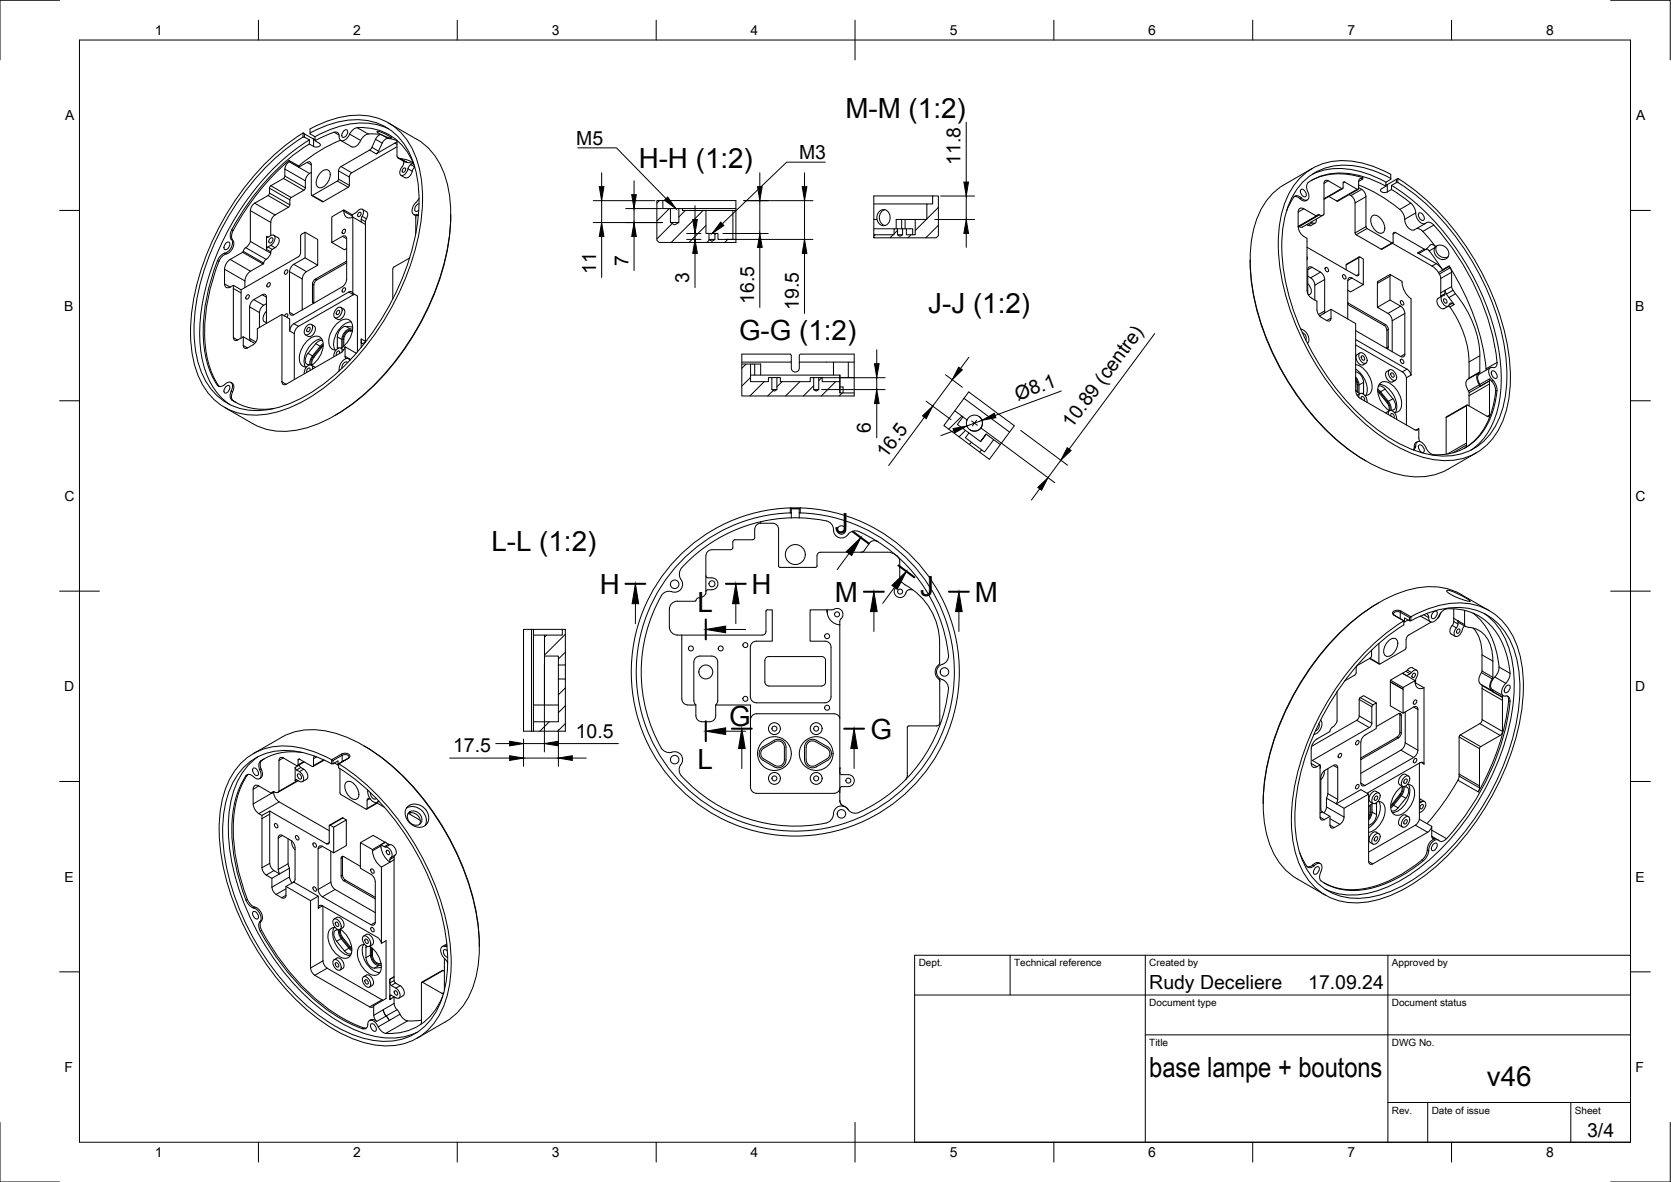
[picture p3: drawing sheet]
<svg xmlns="http://www.w3.org/2000/svg" width="420mm" height="297mm" viewBox="0 0 420 297" stroke-linecap="round" stroke-linejoin="round" font-family="sans-serif">
<defs><g id="words">
<g font-size="7">
<text x="212.6" y="29.5">M-M (1:2)</text>
<text x="160.6" y="42.1">H-H (1:2)</text>
<text x="233.4" y="78.8">J-J (1:2)</text>
<text x="185.8" y="85.4">G-G (1:2)</text>
<text x="209.9" y="133.9">J</text>
<text x="123.6" y="138.5">L-L (1:2)</text>
<text x="150.8" y="149.2">H</text>
<text x="189" y="149.2">H</text>
<text x="231.3" y="149.7">J</text>
<text x="175.4" y="153.7">L</text>
<text x="209.9" y="151.2">M</text>
<text x="245.1" y="151.2">M</text>
<text x="183.3" y="182.4">G</text>
<text x="218.9" y="185.6">G</text>
<text x="175.4" y="193.3">L</text>
<text x="289" y="270.6">base lampe + boutons</text>
<text x="373.8" y="272.9">v46</text>
</g>
<g font-size="4.9">
<text x="144.9" y="36.5">M5</text>
<text x="200.9" y="40.1">M3</text>
<text x="241.5" y="41.4" transform="rotate(-90 241.5 41.4)">11.8</text>
<text x="149.9" y="68.9" transform="rotate(-90 149.9 68.9)">11</text>
<text x="158" y="66.8" transform="rotate(-90 158 66.8)">7</text>
<text x="173.3" y="71.1" transform="rotate(-90 173.3 71.1)">3</text>
<text x="189.6" y="76.4" transform="rotate(-90 189.6 76.4)">16.5</text>
<text x="200.8" y="77.9" transform="rotate(-90 200.8 77.9)">19.5</text>
<text x="255.9" y="100.7" transform="rotate(-20 255.9 100.7)">Ø8.1</text>
<text x="269.5" y="107.8" transform="rotate(-53 269.5 107.8)">10.89 (centre)</text>
<text x="219" y="108.8" transform="rotate(-90 219 108.8)">6</text>
<text x="222.8" y="115.4" transform="rotate(-53 222.8 115.4)">16.5</text>
<text x="144.8" y="185.4">10.5</text>
<text x="113.9" y="189">17.5</text>
<text x="289" y="248.5">Rudy Deceliere</text>
<text x="329" y="248.5">17.09.24</text>
<text x="399.1" y="285.7">3/4</text>
</g>
<g font-size="3.5">
<text x="39" y="8.8">1</text>
<text x="88.8" y="8.8">2</text>
<text x="138.8" y="8.8">3</text>
<text x="188.7" y="8.8">4</text>
<text x="238.8" y="8.8">5</text>
<text x="288.7" y="8.8">6</text>
<text x="338.8" y="8.8">7</text>
<text x="388.8" y="8.8">8</text>
<text x="16.4" y="30.2">A</text>
<text x="411.4" y="30.2">A</text>
<text x="16.2" y="78">B</text>
<text x="411.2" y="78">B</text>
<text x="16.2" y="125.9">C</text>
<text x="411.2" y="125.9">C</text>
<text x="16.2" y="173.7">D</text>
<text x="411.2" y="173.7">D</text>
<text x="16.2" y="221.6">E</text>
<text x="411.2" y="221.6">E</text>
<text x="16.2" y="269.4">F</text>
<text x="411.2" y="269.4">F</text>
<text x="39" y="290.8">1</text>
<text x="88.8" y="290.8">2</text>
<text x="138.8" y="290.8">3</text>
<text x="188.7" y="290.8">4</text>
<text x="238.8" y="290.8">5</text>
<text x="288.7" y="290.8">6</text>
<text x="338.8" y="290.8">7</text>
<text x="388.8" y="290.8">8</text>
</g>
<g font-size="2.5">
<text x="231" y="242.9">Dept.</text>
<text x="255" y="242.9">Technical reference</text>
<text x="289" y="242.9">Created by</text>
<text x="350" y="242.9">Approved by</text>
<text x="289" y="252.8">Document type</text>
<text x="350" y="252.8">Document status</text>
<text x="289" y="262.9">Title</text>
<text x="350" y="262.9">DWG No.</text>
<text x="350" y="279.9">Rev.</text>
<text x="360" y="279.9">Date of issue</text>
<text x="396" y="279.9">Sheet</text>
</g>
</g></defs>
<!-- layer: Visible -->
<g fill="none" stroke="#000" stroke-width=".25">
<path d="M76.2 33.5h.1M76.2 33.5l3 1.6M76.2 33.5v1M76.5 33.6v.9M76.6 34.4h-.4M77.8 36.2a57.1 57.1 0 0 0-19.5 21.5M77.8 35.2a62.2 62.2 0 0 0-24 30.6 45.6 45.6 0 0 0-3 24.3 17.7 17.7 0 0 0 7 11.6M78 32.4v1.2l1.2 .8v1l1.1 .6a.5 .5 0 0 1 .2 .6 .5 .5 0 0 1-.6 .3h-.9l-1.2-.7v-1l-1.3-.7M78 33.4a22.2 22.2 0 0 1 15.1-3 15.2 15.2 0 0 1 11.2 11.7 42.6 42.6 0 0 1-2.1 25 63.6 63.6 0 0 1-23.2 31.1 26.3 26.3 0 0 1-15.5 5 14.6 14.6 0 0 1-13.4-11.2 39.8 39.8 0 0 1 .7-22.4 64.8 64.8 0 0 1 23.5-33.9l1.9-1.3M78 32.4a22.9 22.9 0 0 1 15.6-3.1 15.6 15.6 0 0 1 11.6 12 42.8 42.8 0 0 1-1.4 23.4 67.1 67.1 0 0 1-22.8 33.1 30.5 30.5 0 0 1-16.1 6.5 14.8 14.8 0 0 1-15-9.7 34.8 34.8 0 0 1-1.1-20.1 67.5 67.5 0 0 1 23.5-38.4l3.9-2.7M78.8 34.9l.4 .1M84 33.2l-4.8 2.2"/>
<path d="M84 33.2a1.07 1.07 0 0 1 1.1 .4 1.07 1.07 0 0 1 .2 1.1 .93 .93 0 0 0 .8 .7 .93 .93 0 0 0 .9-.4l.9-1.3 2.8 1.6M85.6 35.2a37.8 37.8 0 0 0-10.5 6.5M86.4 32.9l.3-.2 .5-.1a1.25 1.25 0 0 1-1 1.9 1.07 1.07 0 0 1 .2-1.6zM87.9 33.7l.3-.5a2.76 2.76 0 0 1 3-1.1 13.9 13.9 0 0 1 12.9 9.4M89.8 32.1l2.8 1.6a2.75 2.75 0 0 0-1.9 1.6M90.7 35.3a2.15 2.15 0 0 1-2.2 1.6l-2.8-1.6M92.6 33.7l3.2 .1M94.4 35l-1.2 2.5-7.7 4.5-.3 .6-.1 2.4-.3 .5-6.4 3.6-.1-.2-.1-7.9a.61 .61 0 0 0-1-.2M94.8 33l1.9 .6 1.8 1.1a6.2 6.2 0 0 1-3.7-1.7zM95.8 33.8h.1M95.8 33.8l-.9 .5-.5 .7M97.5 34.8l-.6 .2-.6 .5-1.1 2.5-.6 .7 5.2-3"/>
<path d="M97.5 34.8l2.3 .5M97.7 30.9l7 4.1M97.7 32.4a18.5 18.5 0 0 0-15.6 .5l-2.9 1.4M99.8 35.2v4M99.8 39.2l.4 .5M99.8 36.9l-11.6 6.7-.4 .9v2.1M100 39.7l1.9 1M100.2 39.7l2.2 1.2zM100.8 39.9l1.7 .3 1.4 .8M104.8 35a17.2 17.2 0 0 1 7.7 11.5 45.4 45.4 0 0 1-2.8 25.8 65.8 65.8 0 0 1-22.6 30.3 28.5 28.5 0 0 1-17 5.8 14.7 14.7 0 0 1-6.5-1.9l-7.1-4.1M58.3 57.7l.3 .2M58.3 57.7l-.3 .6a2.13 2.13 0 0 0 .1 1.8"/>
<path d="M62.9 52.9v7.8l5.2 2.9 .2-.8a2.59 2.59 0 0 0 1.8-2.9l-1.3-.8M67.9 60l.5-.3a.76 .76 0 0 1 .1 .9 .76 .76 0 0 1-.9 .4v-.6zM68.1 59.2l-.9 .4-.2-.2v3.3l.2-.5 .9-.6M68.1 46.7l-.3 .3-.2 2-3.9 2.3-.5 .8-.2 .8M68.1 59.2a.64 .64 0 0 1 .7-.1 .64 .64 0 0 1 .4 .7l-.2 .8-.9 1M71.6 42.5v1.7M71.7 44.2l-.4 .6-3.2 1.9M72.7 40.6l-.9 1-.2 .9M72.7 40.3a60.9 60.9 0 0 0-14.3 18.2 2.13 2.13 0 0 0 0 1.8M75.1 41.7l-2.4-1.4v.3l2.4 1.4M75.8 58.9l.9-.5v6.4l-3.2 1.9-.6 1.1-.1 10.7M75.9 58.8l-.3 .5-.1 4.5-.5 .8"/>
<path d="M76.7 58.4l3.2 1.8v6.4M76.8 45.4v1.8l-.2 .4-3.4 2-.3 .4-.2 1.9-3.5 2.1-.7 .6-.4 1.3v3.3M77.2 40.8l-2.1 1.2v-.3M78.3 43.3l-1.1 .9-.4 1.2M78.4 49.1l2.7 1.6M80.8 43.2a1.26 1.26 0 0 1 1.7-.5 1.26 1.26 0 0 1 .5 1.8 3.3 3.3 0 0 1-2.6 2.7 1.57 1.57 0 0 1-.7-2.4zM86.1 59.4a.64 .64 0 0 1 .7-.1 .64 .64 0 0 1 .3 .7M86.2 57.8l.2-.2 .4 .1a.68 .68 0 0 1 0 .7 .68 .68 0 0 1-.7 .2zM86.4 53.1v-.3l-3 1.7v6.4l2.7-1.5M86.4 52.8l2.2 1.2M86.5 53.1a1.46 1.46 0 0 0 .6 1.5 1.46 1.46 0 0 0 1.6-.1M87.9 46.6l-.3 .5-6.5 3.6"/>
<path d="M88.6 54.6v-.6l.8-.5a1.76 1.76 0 0 1 1.8-.8l.2 .9-.5 1.3-.1 .9-2.1-1.2v19.1l1.2 .7v14M90.1 53.6l.2-.2h.4a.68 .68 0 0 1 0 .7 .68 .68 0 0 1-.7 .3zM91.1 52.6l1.1 .6a1.88 1.88 0 0 1-.3 2.3v30.3M100.8 44.1l1.1 .6M101.1 41.9l-.5 1.1a.76 .76 0 0 0 .2 1 .76 .76 0 0 0 1.1-.3l.7-1.3M101.3 42.4l.3-.2 .4 .1a.68 .68 0 0 1-.1 .7 .68 .68 0 0 1-.7 .2zM101.5 40.5v.5M101.5 40.9l-.4 1M102.5 40.9l1.3 .2M104 41.2l-.2-.1-.8 .4-.4 .9M104 53.9l.5 .3M104.3 42l-.4 .4a2.74 2.74 0 0 1-1.8 2.3h-.2"/>
<path d="M104.5 54.7v4M104.5 54.2v.5M104.5 54.7h.1M104.7 54l.4 .2M104.7 54l.5 .1M105.1 54.2h-.5M105.2 54.2h-.1M105.4 49.8l-.2 .3a4.5 4.5 0 0 0-1.5 3.3 .76 .76 0 0 0 1 .5M105.4 51.2a1.25 1.25 0 0 0-.8 1.9l.7-.3M113.3 53.9a60 60 0 0 1-11.1 33.2 56.1 56.1 0 0 1-17.9 17.3M165.2 50.4h1.5v2h1.9v3.5a1.14 1.14 0 0 0 1.7 .2l.4-.2v-3.5h.9v.5h5.9v5.8h.8v1.5l.7 .4 .8-.4v-1.5h.7v1.5h4.5v.7h-19.2l-.6-.5zM166.7 50.4h18.3v9.8"/>
<path d="M168.6 52.4h2.1M168.6 55.9h2.1M171.6 52.4h13.4M177.5 52.9h7.5M178.3 58.7h1.5M184.3 52.9v7.3M219.7 59h5.1v-1.5h.9v1.5l.2 .1a.53 .53 0 0 0 .9 0l.1-.1v-1.5h1v1.5h2.2v-3.9h2.9v-3.8h1.5v-2.1h1.4v10.1l-.5 .5h-15.7zM219.7 55.1h.8a1.66 1.66 0 0 0 1.9 1.6 1.66 1.66 0 0 0 1.4-2 1.7 1.7 0 0 0-1.6-2 1.7 1.7 0 0 0-1.7 2v.4M219.7 57.5h5.1M219.7 51.3h13.3M222.5 52.7a2.13 2.13 0 0 0-1.4 2 2.13 2.13 0 0 0 1.4 2M225.7 59h1.2"/>
<path d="M225.7 57.5h1.2M226.7 55.1v2.4M227.6 55.1v2.4M227.9 57.5h1.6v1.5M230.1 55.1h-4.8v2.4M234.5 49.2h-14.8v9.8M325.5 49.4h.6l.7 .5M326.4 57l.4 1.4a3.7 3.7 0 0 0 1.8 1.5l.1 13.1 .2 .9a3.8 3.8 0 0 0 2.2 1.8l.1 2.6 .4 .8 .6 .6M326.6 56.9l.4 .2 .5-.1M327.2 49.7l-.4 .2 .7 .5h.9M327.2 47.6a1.25 1.25 0 0 1 1 1.8 1.25 1.25 0 0 1-1-1.8zM327.2 49.7a1.2 1.2 0 0 0-1.2-.5 1.2 1.2 0 0 0-1 .8l-1.5 2.9"/>
<path d="M328.6 56.4l.6 .3h.4M328.7 50.2l-.3 .2M328.9 45.9a2.25 2.25 0 0 0 .1 2.6 1.06 1.06 0 0 1 .1 1.3 1.06 1.06 0 0 1-1.2 .4l-.7-.5M328.9 45.8a16 16 0 0 1 14.8-1.1l4.8 2.1M329.9 43.8a18.5 18.5 0 0 1 15.6 .5l3 1.5M330 42.3l-7.1 4.1a17.3 17.3 0 0 0-7.8 11.5 45.4 45.4 0 0 0 2.8 25.8 65.8 65.8 0 0 0 22.6 30.3 28.5 28.5 0 0 0 17.1 5.8 14.7 14.7 0 0 0 6.5-1.9l7.1-4.1M330.7 56.1l-1.1 .6M331 55.1a.77 .77 0 0 1-.3 1 .77 .77 0 0 1-1.1-.3M331 54.3l-3.2-1.8a.86 .86 0 0 0-1-.1 .86 .86 0 0 0-.4 .9v3.7l4.7-2.7M332.7 54.1l-5.2 3M334.2 49.4l1.9 1.1M337.4 47.4l-3.4-2a.67 .67 0 0 0-.8 0 .67 .67 0 0 0-.3 .7v7.7a.92 .92 0 0 1-1.4 .1l-.5 .4"/>
<path d="M337.6 47.4l-4.7 2.7M337.7 45.9v1.2l-.2 .3h-.1M338.1 45.7h-.2l-.2 .2M339.2 48.9l.5 .3M339.7 49.2l.6 .6 .4 .8v7.9l.3 .5M341 59l6.4 3.6 2.8-1.5M341.5 47.6l-5.1 2.9h-.3M341.6 47.1a2.6 2.6 0 0 1 1.9 2.3v7.6l.2 .4M341.6 46.5a33.9 33.9 0 0 1 11 6.8l.4 .9a4 4 0 0 0 1.7 3.5l.9 .1 2.8-1.6M342.7 44.7v.3l-1.1 .6v1.8l-.2 .2-3.3-1.9M342.7 45a.64 .64 0 0 0-.8-.1 .64 .64 0 0 0-.3 .7M342.7 44.6a16.4 16.4 0 0 0-13 .8"/>
<path d="M343.7 57.4l6.3 3.6 .3-.1M344.9 54.4a1.57 1.57 0 0 1 2.4 .7 3 3 0 0 1 .7 3.2 1.57 1.57 0 0 1-2.5-.7 3 3 0 0 1-.6-3.2zM348.5 45.8v1l-1.1 .6a.5 .5 0 0 0-.2 .6 .5 .5 0 0 0 .5 .4l1-.1 1.2-.7v-1l1.2-.7M348.9 46.3l-.4 .2M349.7 44.8a22.2 22.2 0 0 0-15.1-2.9 15.2 15.2 0 0 0-11.3 11.6 42.5 42.5 0 0 0 2.1 25.1 63.5 63.5 0 0 0 23.3 31 26.3 26.3 0 0 0 15.5 5 14.7 14.7 0 0 0 13.4-11.2 39.8 39.8 0 0 0-.7-22.3 64.8 64.8 0 0 0-23.5-34l-1.9-1.2M349.9 47.6l1.8 1.2a13.7 13.7 0 0 1 3.9 3.4l.4 1.3M349.9 46.6a62.1 62.1 0 0 1 24 30.6 45.6 45.6 0 0 1 3 24.4 17.7 17.7 0 0 1-7.1 11.5M350.9 58.4l7.2 4.2h.6M350.9 58.5l-.2-.1-.4 .2v2.3M351.1 45.1l-2.6 1.4M351.1 45.1v.8M351.5 44.9v1h-.4"/>
<path d="M351.5 44.9h.1M351.5 44.9l-.4 .2M351.5 44.8a63.3 63.3 0 0 1 23.6 29.1 50.9 50.9 0 0 1 4.3 26.2 18.4 18.4 0 0 1-8.3 13.8 17.5 17.5 0 0 1-14.2 .7 46.6 46.6 0 0 1-20.9-15.7 65.8 65.8 0 0 1-14.5-34.8 28 28 0 0 1 3.3-16.6 15 15 0 0 1 16.6-6.8 28.2 28.2 0 0 1 8.3 3.1v1.3l-1.2 .7M356 53.5l-2.8 1.6M356 53.5a2.73 2.73 0 0 0 2.1 2.8l.3-.1a1.42 1.42 0 0 1 2.1 .4M356.2 57.4l.6 .1 1 .7M356.9 53.5a1.25 1.25 0 0 1 1 1.9 1.25 1.25 0 0 1-1-1.9zM357.8 58.2l2.7-1.6a61.8 61.8 0 0 1 15.9 35 .87 .87 0 0 1-1 .8M357.8 58.2l3.2 3.8M56.5 63.6l-1 .6a7.1 7.1 0 0 0-1.6 3.4 42.4 42.4 0 0 0-2.1 22.4 20.1 20.1 0 0 0 2.9 6.8l.3 .2M56.8 61.2l.3-.3h.5a1.25 1.25 0 0 1-1.1 1.8 1.07 1.07 0 0 1 .3-1.5zM56.9 63.8l-1.1 .7a6.9 6.9 0 0 0-1.5 3.2 42.4 42.4 0 0 0-2.2 22.5 20.1 20.1 0 0 0 2.9 6.8"/>
<path d="M58.1 60.1l.3 .2M58.1 60.1a2.43 2.43 0 0 1-1.2 3.4l-.4 .1M58.4 60.3a2.43 2.43 0 0 1-1.2 3.4l-.3 .1-.4-.2M58.7 71.7v13.1M61 63.4l-3.1 1.8-1 1-.4 1.5v3.6a.87 .87 0 0 0 .4 .9 .87 .87 0 0 0 1 0l.8-.5 1.9 1.1M62 74.3l.2-.2 .4 .1a.68 .68 0 0 1-.1 .7 .68 .68 0 0 1-.6 .2zM62.8 77.1v7.9M62.8 77.1l.2-.8 .8-1 2.1-1.2 .4-.2 .5 .2 .2 .6v6.6M63 60.7l-.6 1a2.79 2.79 0 0 0-1.4 1.7M65.2 78.6v3.7M66.1 66.3l-3.1 1.8-1 1.1a4.6 4.6 0 0 0-.4 3.1M66.3 66.1l-.1 .2"/>
<path d="M66.9 65.2l-.6 .9M67 76.3a2.57 2.57 0 0 0-1.7 2.2M67 78.2l-.7 1.1a.98 .98 0 0 0-.2 1 .98 .98 0 0 0 .9 .6M67.3 71.3l.2-.2h.4a.68 .68 0 0 1-.1 .7 .68 .68 0 0 1-.7 .3zM68.1 63.6l-.4 .8-.8 .8M70.9 79l.1 17.3a.63 .63 0 0 0 .9 .3l13.9-8 .7-.8 .3-.7M71.5 79.4l.3-.4 .5-.1 .1 .4-.2 .4M71.7 68l.2-.1h.4a.68 .68 0 0 1-.1 .7 .68 .68 0 0 1-.6 .2zM75 64.6l-14.4 8.2v12.1M76.7 64.8l3.2 1.8-3.2 1.9-.6 1.2-.1 8.2M78.6 71.4v4.4l.2 .5M78.9 71.6v4.4"/>
<path d="M78.9 76v.2M83.4 60.9l3.2 1.9 .6-.4M84.6 77.6a.77 .77 0 0 1 1.4 0 1.95 1.95 0 0 1-1.7 2.3 1.29 1.29 0 0 1 .1-2zM84.7 78.2l.3-.2 .4 .1a.68 .68 0 0 1-.1 .7 .68 .68 0 0 1-.7 .2zM85.7 77.3a1.52 1.52 0 0 1 1 1.3 1.52 1.52 0 0 1-.9 1.5l-.6 .2-1-.4M86.1 72.1l-12.2 7a.64 .64 0 0 1-.8 .1 .64 .64 0 0 1-.3-.7M86.2 72.6l.2-.2h.4a.68 .68 0 0 1 0 .7 .68 .68 0 0 1-.7 .2zM87.1 70.2l-.2 .8-.8 1M87.2 66l-7.6 4.3-.5 .6-.2 .7M87.2 65.6l-7.9 4.5-.5 .6-.2 .7M87.2 60v10.2M88.7 73.7l-.4-.4-.6 .1-13.8 8-.8 .9-.2 .9-.1-3.1-1.9-1.1-6.2 3.6v2.2l-.2 .8a3.7 3.7 0 0 1-2.3 1.8 .65 .65 0 0 1-.7 .1 .65 .65 0 0 1-.3-.7v-2.2"/>
<path d="M89.1 74l-14 8-.7 .6-.4 1.2v11.6M98.8 67.6v7.5M99.1 67.1l-.3 .5M103 64.8l-3.9 2.3M178.3 60.2h1.5M314.3 65.3v.5M314.3 65.7a61.7 61.7 0 0 0 12.7 34.9 54.1 54.1 0 0 0 16.4 15.2M328.6 62.1l12.7 7.2 .3-.2 .1-4.4 .2-.1M328.6 64.5v.7M328.8 73.9l.1-6.5a.61 .61 0 0 1 1-.2l2.5 1.5 .6 1.1 .1 8.4-.3 .6M328.8 69.4l.7 .4M328.8 71.3a1.89 1.89 0 0 1 .5 2.7l-.3 .1"/>
<path d="M329.6 69.8l.6 .6 .4 .8v4.2M331.8 79.4l2.9-1.7 6.2 3.6v16.9M332.2 79.7l1.4 .9M333.2 67.3l.2-.1a.68 .68 0 0 1 .6 .4 .68 .68 0 0 1-.2 .7 .79 .79 0 0 1-.6-1zM334.7 77.7l-.1 2.6a.61 .61 0 0 1-1 .2M337.6 69.1l.2-.1a.68 .68 0 0 1 .6 .4 .68 .68 0 0 1-.2 .7 .79 .79 0 0 1-.6-1zM338.9 76.5l9.1 5.3M338.9 76.1l9.5 5.5M341.7 64.6l-3.1 1.8-.1 1.4M341.9 64.6l.9 .5v6.4l-2.9-1.6a.64 .64 0 0 0-.7-.1 .64 .64 0 0 0-.3 .7v9.7M342.8 71.5l-3.2 1.8-.7-.4M349.5 75.4l-3.2 1.8 3 1.8 .7 1.2 .1 8.2"/>
<path d="M349.5 69.4l-3.2 1.8v6M349.5 69l-3.1 1.8v.4M350.1 61.1l10 5.8M352.2 75.6l.1-.1a.68 .68 0 0 1 .6 .5 .68 .68 0 0 1-.1 .7 .79 .79 0 0 1-.6-1.1zM352.2 76.9l.8 1 .2 .9v10.2M352.5 71v-.3l-3-1.7v6.4l2.7 1.5M352.6 71l.2 1.3 .6 1.3 1.4 1.5M354.8 75.1v19.2l-1.2 .6v11.9M356.4 63.5l5.1 3 1.2 1.3M356.5 63.6h.5M358.6 62.6l-1.7 1M358.8 62.5l1 1.1 2.9 4.2"/>
<path d="M360.1 66.9a4.8 4.8 0 0 1 2.2 3.1v4.4M361 62l-.3-.3a.77 .77 0 0 0-1.1-.1l-.9 1M361 62a2.07 2.07 0 0 1 2.6 .2 2.07 2.07 0 0 1 .3 2.6 2.08 2.08 0 0 1-2.6-.2 2.08 2.08 0 0 1-.3-2.6M361 62h.1M361.2 61.8a2.16 2.16 0 0 0 .6 2.3 2.16 2.16 0 0 0 2.3 .4M362.3 74.4v.2M362.6 74.4l-1 .6a1.73 1.73 0 0 0 1.5 2.6l1-.6M362.7 67.8h.1M362.7 67.8l1.7-.9zM363 75.2l.2-.1a.68 .68 0 0 1 .6 .4 .68 .68 0 0 1-.2 .7 .79 .79 0 0 1-.6-1zM363.7 73.9l.6 .9M363.7 73.9l-.4-.9v.8a.56 .56 0 0 1-.7 .6 1.77 1.77 0 0 0 1.5 2.6l.3-.5"/>
<path d="M364.3 74.8l1.3 1.7M364.4 76.5l.5-.3 .7 .3-1 .7-.4-.3M364.6 77.1a25.1 25.1 0 0 1 4.8 13.8v4.1M365 72l.4 .9M365 72v-3.9l-.6-1.2a59.9 59.9 0 0 1 9.3 25.8M365.4 72.9l.6 .9-1.7 1M365.4 72.9l-1.7 1M366 73.8a26 26 0 0 1 6.1 15.6v4.1M55 97l.1 .1M56.5 96.7a1.29 1.29 0 0 1-1.8 .1M56.5 96.7a1.03 1.03 0 0 1 1-.7 1.03 1.03 0 0 1 1 .9l-.4 1.4a1.96 1.96 0 0 0 .1 2.2M56.8 97.2l.3-.2 .5-.1a1.25 1.25 0 0 1-1.1 1.9 1.07 1.07 0 0 1 .3-1.6z"/>
<path d="M58 96.1a1.5 1.5 0 0 1 .5 2.4l-.4-.2M58.5 98.5a1.68 1.68 0 0 0 .8 2.6M58.7 84.8v.4a.63 .63 0 0 0 1 .3l1.5-.9 2.9 1.7M62.8 85l.2 .7M77.1 92.2a1.89 1.89 0 0 1-1.8-2.4 6 6 0 0 1 4.1-5.3 1.89 1.89 0 0 1 1.9 2.4 6.7 6.7 0 0 1-2.9 4.9l.8 .6M77.2 81.9a.77 .77 0 0 1 1.3 0 1.95 1.95 0 0 1-1.6 2.3 1.29 1.29 0 0 1 0-2zM77.3 82.5l.2-.2h.4a.68 .68 0 0 1-.1 .8 .68 .68 0 0 1-.6 .2zM77.9 93.1l.1-.5-.4-.1-.5 .6 .1 .4M78.3 81.5a1.52 1.52 0 0 1 1 1.4 1.52 1.52 0 0 1-.9 1.5l-.6 .2-1-.5M78.6 92.7a.75 .75 0 0 0-.4-1 .75 .75 0 0 0-1 .4l-.5 .7-.2 1.1M78.7 89.6l-.5 1.2 .1 .9M80.7 87.2l-2 2.4"/>
<path d="M80.9 85.2a5.6 5.6 0 0 0-4.5 5.4l.4 1.6M81.1 85.6a1.39 1.39 0 0 0-1.7 .8l-1.9 2.4a2.09 2.09 0 0 0-.3 2.7l1.2 .2M81.2 87l-2.5 3.2-.3 .8 .1 .7M81.2 86.4l-.7 .6-2.2 2.9-.4 .9v.9M81.3 86.7l-.6 .5M84.8 84.7v2.6M84.8 87.3l.1 .3M85.3 92.9l-.1 .4M85.3 88.9l.1-.5-.3-.2-.5 .6v.5M85.7 87.5l.7 .4M85.8 87.5a6.1 6.1 0 0 0 2.7-6.2 1.78 1.78 0 0 0-2.8-.7 6.2 6.2 0 0 0-2.9 6.2 1.56 1.56 0 0 0 1.7 1.1M86 88.4a.74 .74 0 0 0-.4-1 .74 .74 0 0 0-.9 .4l-.6 .7-.1 1.2"/>
<path d="M86.4 87.9h.1M86.4 85.3v1.7M86.8 89.5l.2 .6M87.4 91.2l-.2-.2a1.28 1.28 0 0 0-1.2 1.6M87.7 90.2l.4 .2M87.9 90.3a1.33 1.33 0 0 0-2 .7l-.5 .9-.1 1M87.9 90.3l.2 .2zM88.3 80.9a5.6 5.6 0 0 0-4.4 5.4l.3 1.6M88.6 83.2a1.92 1.92 0 0 0-2.2 2.1M88.6 83.1a1.94 1.94 0 0 0-2.4 2v2.1M88.7 82.2l-1.7-.2a2.7 2.7 0 0 0-2.2 2.7M88.7 82.7a2.52 2.52 0 0 0-2.7 2.6l-.1 2.1"/>
<path d="M89.6 88.8l-2.8-1.6v2.3M90.8 85.2v2.1M91.9 85.9l-1 .5-.1-1.2 1.1 .7M186.5 91h12.5v-1.8l-.3-.2h-12.2v10.5h28.3v-10.5h-13.6l-.2 .2v1.8M186.5 91.5h2.2v4.4h4.5v-1h.9v3l.3 .2a.4 .4 0 0 0 .4 .2 .4 .4 0 0 0 .3-.3l.2-.1v-3h.9v1h7.5v-1h.9v3l.2 .1a.51 .51 0 0 0 .9 0l.2-.1v-3h.8v1h4.5v2.8h3.6M188.7 94.3h22.5M188.7 91.5h2.6v2.7M189.8 91.5v2.8M194.1 94.9h1.2M194.1 97.9h1.2M199 91v1.5a1.01 1.01 0 0 0 1 1 1.01 1.01 0 0 0 1-1v-1.5h13.8M204.6 94.9h1.3"/>
<path d="M204.6 97.9h1.3M209.6 91v3.3M211.2 94.3v1.6M211.2 94.3v4.4M211.2 97.2h.8v1.5M211.2 94.9h3.6M213.3 91v3.9M243.6 98.5l11.4 8.5-6.2 8.4-11.5-8.5zM327.1 82.7a2.71 2.71 0 0 1 1.9 3.3l-.2 .3M327.5 83.6a1.41 1.41 0 0 1 .8 1.8M340.9 95.1l.4 .7 .1 .8M340.9 95.5l.3 .9v2"/>
<path d="M340.9 94.7l.5 .8a5.3 5.3 0 0 1 .3 3.3M340.9 98.1l1 .8M340.9 86.7l11.7 6.7 .7 .8 .3 .7M340.9 85.3l12.9 7.5 .7 .7 .3 .7M340.9 83.1l11.3 6.5M340.9 93.4a2.81 2.81 0 0 1 2 2.7l-.1 3M340.9 92.8a6.2 6.2 0 0 1 2.7 6.2l-.2 .4M340.9 91.6a5.8 5.8 0 0 1 3.9 6.8 1.54 1.54 0 0 1-1.6 1M340.9 98.2l.2 .9 .8 .9M341.3 89.1a1.73 1.73 0 0 0 1.4 2.6l.8-.4M341.4 96.6v2M341.7 99.9a.74 .74 0 0 1 .3-1 .74 .74 0 0 1 1 .3l.5 .7 .2 1.2"/>
<path d="M341.8 88.8a1.28 1.28 0 0 1 1.7 .9 .9 .9 0 0 1 .3 1 .9 .9 0 0 1-.8 .6 1.95 1.95 0 0 1-1.2-2.5zM341.9 98.9l-.7 .4M341.9 88.7l-.7 .4M342.3 89.5l.2-.1a.68 .68 0 0 1 .6 .4 .68 .68 0 0 1-.2 .7 .79 .79 0 0 1-.6-1zM346.4 98.1l2.7 3.2 .4 .9-.2 .9M346.4 97.8l.8 .7M346.4 98.4l2.6 3.2 .3 .8-.1 .7M346.6 97.1a1.39 1.39 0 0 1 1.7 .7M346.8 96.6a5.6 5.6 0 0 1 4.4 5.4l-.3 1.7M347.1 98.5l2 2.4M348 81.7l.5 .6 .2 .7v4.6M348.3 97.8l1.9 2.4a2.09 2.09 0 0 1 .3 2.7l-1.3 .2"/>
<path d="M348.4 81.6l.5 .5 .2 .7v4.4l-.3 .5M348.7 93.4a1.73 1.73 0 0 0 1.5 2.6M349.3 93a1.28 1.28 0 0 1 1.7 1 .9 .9 0 0 1 .2 1 .9 .9 0 0 1-.7 .6 1.95 1.95 0 0 1-1.2-2.6zM349.4 93l-.7 .4M349.7 93.8l.2-.1a.68 .68 0 0 1 .6 .4 .68 .68 0 0 1-.2 .7 .79 .79 0 0 1-.6-1zM350.9 95.6l-.7 .4M352.2 90.3h.1a.68 .68 0 0 1 .6 .4 .68 .68 0 0 1-.1 .7 .79 .79 0 0 1-.6-1.1zM353.2 89v.3a.61 .61 0 0 1-1 .3M369 95.3a2.54 2.54 0 0 0 .4 3.2v3.5M369.4 95l-.1 .2M371.8 93.8l-2.8 1.5M371.9 94a1.93 1.93 0 0 0 .2 2.6"/>
<path d="M372.1 93.4a2.18 2.18 0 0 0 0 3.4v.3v-.5l2.4-1.4v.5M373.7 92.7v.3M374.5 95.7v8.6l-.1 .4-.4-.1-4.9-2.8h-.3l-.1 10-.2 .7M374.5 95.7h.1M374.5 95.2a4.4 4.4 0 0 1 1.6 3.1M374.7 92.4l-2.8 1.6M375.2 93.2a1.25 1.25 0 0 1 1.1 1.9 1.25 1.25 0 0 1-1.1-1.9zM375.4 92.4a.96 .96 0 0 0-1 .4 .96 .96 0 0 0 0 1l.4 1a4.7 4.7 0 0 1 1.6 3.3M375.4 95.6l-.3 .2M376.1 98.3a18.2 18.2 0 0 1-7.6 14.2M376.4 98.1l-.3 .2M376.4 98.1a19.3 19.3 0 0 1-6.1 13.2 13.8 13.8 0 0 1-9.8 3"/>
<path d="M58.2 100.5a14.5 14.5 0 0 0 10.7 2.2M240.1 103.2l2 1.6-1.4 1.9 2.9 2.1-.9 1.2 4.8 3.6 2.4-3.1 1.6 1.2M242.1 104.8l1.1 .7M242.4 100.1l11.5 8.5M243.6 108.8l2.9 2.2M246.2 104.7a2.02 2.02 0 0 1 .4 2.8 2.02 2.02 0 0 1-2.8 .4M248 109.1l-1.5 1.9zM248 109.1l1.9 1.4M341.9 100.1l13.8 7.9 .7 .1 .3-.4M342.3 100.3v-.5l.3-.2 .5 .7v.4M349.1 100.9l.7 1.3v.9M349.1 104.2a.75 .75 0 0 1 .3-1 .75 .75 0 0 1 1 .3l.6 .7 .1 1.2"/>
<path d="M349.3 103.2a6.1 6.1 0 0 1-2.7-6.2 1.78 1.78 0 0 1 2.8-.7 6.2 6.2 0 0 1 2.9 6.2 1.56 1.56 0 0 1-1.7 1.1M349.4 103.2l-.9 .6M349.8 104.6l-.1-.5 .3-.2 .6 .6-.1 .5M355.6 112.3l.4-.2-.2 .6-.4 .4M355.6 112.3l-.3 .7M356 112.1a.94 .94 0 0 1 .5-1.1 .94 .94 0 0 1 1.2 .3l.9 1.3M356 108.1l.7-.4v2.4l.3 .9M356 111.2l-.3 .4-.1 .7M356.4 111l-.4 .2M356.9 111.8a1.25 1.25 0 0 1 1 1.9 1.25 1.25 0 0 1-1-1.9zM358.6 112.6a2.82 2.82 0 0 0 1.9 1.7M363.6 104.9v9.2"/>
<path d="M368.8 101.8l-5.2 3.1M177.5 139.7v9.4M183.8 138.1h-4.8a1.51 1.51 0 0 0-1.5 1.6M184.3 136.2v1.4M184.3 137.6l-.3 .5h-.2M191.3 131.5h3M191.3 131.1v.4M191.3 131.5a1.52 1.52 0 0 0-1.5 1.5v2.1l-.3 .5h-4.7l-.3 .1-.2 .4M194.3 131.5a1.49 1.49 0 0 1 1.5 1.5v9.2l.4 .4M198.7 127.7h.1M198.7 127.6v1.3M198.7 128.9a40 40 0 0 0-33.2 60.3 40 40 0 0 0 68.9 0 40 40 0 0 0-33.2-60.3"/>
<path d="M198.7 127.6a41.2 41.2 0 0 0-34.2 62.2 41.2 41.2 0 0 0 71 0 41.2 41.2 0 0 0-34.3-62.2M199 130.1h2M199 127.9v2.2M199 128.9h-.3M199 130.1a38.7 38.7 0 0 0-27.6 12.6M201 127.9v2.2M201 130.1l1.7 .1a19.5 19.5 0 0 1 6 1.1 3.4 3.4 0 0 1 1 2.6 1.99 1.99 0 0 0 1.7 1.3 1.99 1.99 0 0 0 1.9-1 2.4 2.4 0 0 1 2.7-.6 38.7 38.7 0 0 1 22.5 31M201 128.9h.2M201.2 127.7h.1M201.2 127.6h-2.5l.3 .3h2M201.2 127.6v1.3M201.2 127.6l-.2 .3"/>
<path d="M218.6 136.5l-1.4 2-.7 .3M220.5 136h.1M220.5 136l.1 .1M220.6 136a1.49 1.49 0 0 0-2 .5M223.1 138.8h-16.8a.92 .92 0 0 0-.9 .9v2.5l-.2 .3-9 .1M223.1 138.8a3.1 3.1 0 0 1 3.1 2.2v5.4M225.3 139.6h.1M133.6 158.2v25.6M134.1 158.2v1.4M136.9 159.6h4.5v-1.4h.8v8.9h-1.8v-2.2h-3.5zM136.9 159.6h-2.8v17.6h2.8v-12.3M141.4 158.2h-9.8v25.6h10.6v-13.2h-1.8v10.8h-6.3"/>
<path d="M166.3 149.7a38.7 38.7 0 0 0 0 38.3M168.3 153.1v4.5M168.3 157.6a2.04 2.04 0 0 0 2 2h21.4a.88 .88 0 0 0 .9-.9v-5.3l.4-.1h1.2v7.8h-4a1.49 1.49 0 0 0-1.5 1.5M168.9 148.7a2.23 2.23 0 0 0-2.6 1M170.3 151.1h4.5M170.3 151.1a2 2 0 0 0-2 2M171.4 142.7a2.77 2.77 0 0 0 .2 3.6 2 2 0 0 1-.6 2 2 2 0 0 1-2.1 .4M171.4 159.6v16.1M175.8 150.2a1 1 0 0 0-.9 .8l-.1 .1M177.5 149.1l-.5 .7-1.2 .4M177.5 144.7l.5 .5a1.97 1.97 0 0 1 2.4 1 1.52 1.52 0 0 1-1.4 2l-1.2 .1-.3 .4M208 153.6v-.3h-4.3v7.8h3.8a1.49 1.49 0 0 1 1.5 1.5v12.5a1.49 1.49 0 0 1-1.5 1.5"/>
<path d="M208 153.6a3.4 3.4 0 0 0 3.2 3.4M208 154v-.7h1.2a1.89 1.89 0 0 1 2.7 .6 2.15 2.15 0 0 1-.7 2v45.3M226.2 145.4l.2 .5 .3 .4M226.2 146.4l-.3 .8a1.55 1.55 0 0 0-.4 2.7 1.55 1.55 0 0 0 2.4-1.2l.9-.5M226.7 146.3l.9 .7M227.6 147a16.7 16.7 0 0 1 8.7 14.7v5.1l-.2 .2M228.8 148.2h.7M346.3 151.7a61.7 61.7 0 0 0-23.8 28.4 54.3 54.3 0 0 0-4.9 21.8M346.7 151.5l-.4 .2M353 156v1M354.1 155.8l-.9 .5M354.4 155.2l-2.6-1.5a.82 .82 0 0 0-.9 0 .82 .82 0 0 0-.4 .8l2.5 1.5"/>
<path d="M354.4 156l-1.3-.7v1l-.1-.1M354.4 155.2v.8M354.4 156h.2a25.2 25.2 0 0 1 13.6-3.3 14.5 14.5 0 0 1 12.3 10.1 37.8 37.8 0 0 1 0 22.2 65.4 65.4 0 0 1-22.8 34.4 29.6 29.6 0 0 1-15.6 6.3 14.7 14.7 0 0 1-15.2-11.1 39.8 39.8 0 0 1 .7-22.4 64.8 64.8 0 0 1 23.5-33.9l1.9-1.3M354.7 155l-2.4-1.4a1.46 1.46 0 0 0-2.2 .5l.4 .5 2.5 1.4M354.7 155v1M354.7 155l-.3 .2M354.8 155h.1M354.8 155a22.9 22.9 0 0 1 15.6-3.1 15.6 15.6 0 0 1 11.6 12 42.8 42.8 0 0 1-1.4 23.4 67.1 67.1 0 0 1-22.8 33.1 30.5 30.5 0 0 1-16.1 6.5 14.8 14.8 0 0 1-15-9.7 34.8 34.8 0 0 1-1.1-20.1 67.5 67.5 0 0 1 23.5-38.4l3.9-2.7M357.2 154.8l2.4 1.4M358 154.5l1.2 .7M358.7 154.2l.4 .4 .1 .6M359.2 155.2a.95 .95 0 0 0 .6 1.1 .95 .95 0 0 0 1.2-.4l1.2-1.8a2.86 2.86 0 0 1 3.2-1.1 14.2 14.2 0 0 1 13.2 10.8 17.2 17.2 0 0 1 1 6.2l-1 1.7-2.7-1.6"/>
<path d="M359.9 156.3l-5.7 3.3-.5 .5-.1 .6M360.4 153.9l.3-.3h.5a1.25 1.25 0 0 1-1.1 1.8 1.07 1.07 0 0 1 .3-1.5zM362.3 153.9l-.5 1.1-.4 .4M363.8 148.4a8.3 8.3 0 0 1 4.5 1.8l1.4 .9a11.5 11.5 0 0 1-6-2.6zM365.5 153l-.1 3.7a2.56 2.56 0 0 0-.7 2.5l1.2 .7M366.4 158.3l.3-.2h.3a.68 .68 0 0 1 0 .7 .68 .68 0 0 1-.7 .3zM366.6 156.8v-.8l.2 .5 1.7 .9M366.6 156.8v.2a4.5 4.5 0 0 0-1 2.5l.2 .3a1.32 1.32 0 0 0 1.8-1.2l.3-.9 .4-.4M368.3 153.4v3.8a2.22 2.22 0 0 0 1.9 .6 6.6 6.6 0 0 1 4.9 5.8l.3 2.5v4.1M370.4 154.1a18.5 18.5 0 0 1 6.4 14.4l-.9 1.6M370.4 157.8a9.3 9.3 0 0 1 2.2 6.8v4M373.1 154.1a18 18 0 0 1 7.3 13.3 50.7 50.7 0 0 1-5.3 27.6 59.6 59.6 0 0 1-23 26.3 22.9 22.9 0 0 1-15.8 3.2l-3.1-1.1"/>
<path d="M374.4 153.5l-7-4.1a17.2 17.2 0 0 0-13.9-1 45.4 45.4 0 0 0-20.9 15.4 65.8 65.8 0 0 0-14.8 34.7 28.5 28.5 0 0 0 3.5 17.7 14.7 14.7 0 0 0 4.9 4.7l7.1 4.1M134.1 177.2v4.2M136.9 177.2h3.5M140.4 167.1v3.5M142.2 167.1v3.5M171.4 175.7a1.49 1.49 0 0 0 1.5 1.5M172.9 177.2h2.1v2.7M174.5 166.4v9.7M174.5 176l.1 .6 .4 .6M174.5 166.4a1.49 1.49 0 0 1 1.5-1.5h3a1.49 1.49 0 0 1 1.5 1.5v9.7M175 179.9a1.49 1.49 0 0 0 1.5 1.5M180 179.9a1.49 1.49 0 0 1-1.5 1.5"/>
<path d="M180 179.9v-2.7h8.7v20.7a1.49 1.49 0 0 0 1.5 1.5M180.5 176l-.2 .6-.3 .6M188.7 162.6v12.5M188.7 175.1a1.49 1.49 0 0 0 1.5 1.5M190.2 176.6h17.3M192.3 171.4v-5.4a1.01 1.01 0 0 1 1-1h13.3a.97 .97 0 0 1 1 1v5.4M192.3 171.4a1.01 1.01 0 0 0 1 1M193.3 172.4h13.3M207.6 171.4a1.01 1.01 0 0 1-1 1M236.1 167a2.39 2.39 0 0 0 .2 4v.1M236.3 171.1v10.5a.82 .82 0 0 1-.8 .8h-7l-.3 .2-.1 12.3-.4 1M236.3 171.1h.1"/>
<path d="M236.3 170.5v.6M237 166.9a2 2 0 0 0-1.5 2 2 2 0 0 0 1.6 1.9M237.1 170.8a2.41 2.41 0 0 1 1.4 2.4 38.6 38.6 0 0 1-23 31.1 2.23 2.23 0 0 1-2.2-.8M238.5 164.6a2.23 2.23 0 0 1-1.5 2.3M336.2 173.8v7.4l-.6 1.1a2.79 2.79 0 0 0-1.3 1.6l-3.2 1.8M344.3 165.5l2.5 1.4M344.9 163.4v1.4M344.9 164.7l-.4 .7-3.3 2-.4 2.1-2.7 1.6M344.9 177.6v4.2l-.3 .8-14.6 8.5 1.9 1.1-.8 .5M344.9 177.6l.3-.5 .9-.5v6.5l-3.2 1.9-.7 1.1v10.7M346.1 176.6l-3.2-1.8-.9 .5-.2 .5-.1 4.4-.6 .8M346.7 161.7v5l.3 .2"/>
<path d="M349.2 161a1.26 1.26 0 0 1 1.7-.5 1.26 1.26 0 0 1 .5 1.7 3.3 3.3 0 0 1-2.6 2.8 1.57 1.57 0 0 1-.6-2.5zM349.6 171.4l3.2 1.8M349.6 171.4v-.5l3.2 1.9M349.6 170.9l3-1.7 3.2 1.8M351.6 179.4l-5.5 3.2M351.6 179.4l.5-.1 .2 .5v4.4l-.4 1-9.7 5.7M351.9 179.3l.1 .3M352 179.6v4.4M352.8 173.2l-3.2-1.8v6l3.2 1.8M353.3 178.9v7.8l-.4 1.2-.6 .6-10.1 5.8M353.5 160.7v2.1M353.6 162.8l-.3 .4-6.3 3.7"/>
<path d="M354.5 169.3l-.8 .5M354.6 169.3a1.75 1.75 0 0 1 1.7-.8l.2 .9-.5 1.5M355.2 169.4l.3-.2 .3 .1a.68 .68 0 0 1 0 .7 .68 .68 0 0 1-.7 .2zM355.6 176.1l.2-.2 .4 .1a.68 .68 0 0 1-.1 .7 .68 .68 0 0 1-.7 .2zM355.9 170.9v.7l2.2 1.2M356 171.6l-.2 .1M356.2 168.4l-1.1-.6a1.91 1.91 0 0 0-1.6 .9l-.9 .5 1.1 .6M356.5 178.3v10.2M358.1 172.8v19.2l-.8-.4M358.1 172.8a1.53 1.53 0 0 1-1.8-.1 1.53 1.53 0 0 1-.5-1.7l-3 1.8v6.4l3-1.7 .5 .2 .2 .6M372.6 172.1l.1 .2M372.6 168.6v.2a3.1 3.1 0 0 0-.5 3l2.9 1.7"/>
<path d="M372.7 172.3v8.6M375.2 173.3l2.8 1.6M375.2 173.6l.2 .2M375.4 173.4v.4M375.4 170.2v.1a2.73 2.73 0 0 0-.4 3.2l.2 .1M375.9 170.1a2.66 2.66 0 0 0-.9 3l.2 .2M377.8 175.2v8.6l-.2 .6-.4 .4-4.9 2.8-.2 .3-.1 10.1M377.8 174.8v.4M377.8 175.2h.1M378.6 171.7a2.21 2.21 0 0 0-.6 3.2h.3a1.05 1.05 0 0 1 1.1 .3 1.05 1.05 0 0 1 .3 1.1M378.7 172.5l.3-.3h.5a1.25 1.25 0 0 1-1.1 1.8 1.07 1.07 0 0 1 .3-1.5zM379 174.9l.2 .2a3.3 3.3 0 0 1 0 2.4 59.2 59.2 0 0 1-7.5 21.5l.3-1"/>
<path d="M379.3 176.1l.4 .2M379.7 176.2a62.5 62.5 0 0 1-16 34.6M61.9 194.9a25.9 25.9 0 0 0-3.4 17.3l.5 3.9 .9 4 2 6.1M61.9 194.9a1.13 1.13 0 0 1 1.8 .3M62.3 194.6a24.2 24.2 0 0 0-3.6 15.5 51.9 51.9 0 0 0 3.5 15.9M63.7 189.4l7.1-4.1a17.2 17.2 0 0 1 13.8-.9 45.4 45.4 0 0 1 20.9 15.3 65.8 65.8 0 0 1 14.9 34.8 28.5 28.5 0 0 1-3.5 17.6 14.7 14.7 0 0 1-4.9 4.7l-7.1 4.1M63.7 193a1.25 1.25 0 0 1 1.1 1.9 1.25 1.25 0 0 1-1.1-1.9zM65 190.1a18 18 0 0 0-7.3 13.3 50.7 50.7 0 0 0 5.4 27.6 59.6 59.6 0 0 0 23 26.2 22.9 22.9 0 0 0 15.8 3.3l3-1.1M65.5 191.3a2.25 2.25 0 0 0 0 2.7 1.06 1.06 0 0 1 .1 1.2 1.06 1.06 0 0 1-1.1 .5l-.8-.5M65.6 193.3l-.3 .2M65.6 193.3a1.55 1.55 0 0 1-.4 2.4M65.8 191.1a1.83 1.83 0 0 0-.2 2.2"/>
<path d="M66.5 190.6l-.7 .5M68.8 199.1l.4 1.4 1 1 12.6 7.3M68.9 199l-.6 .3M70.2 198.8a.92 .92 0 0 1-1.5 .1l-.5 .4-3.1-1.8a.86 .86 0 0 0-1-.1 .86 .86 0 0 0-.4 .9l-.1 3.7M74.2 196.1l.2-.2 .9 .5a.66 .66 0 0 0 .7 0 .66 .66 0 0 0 .4-.7l-.3-.8a3.4 3.4 0 0 0-1.7-1.6l-.2-.4v3.3M74.8 194.6a.76 .76 0 0 1 .9 .3 .76 .76 0 0 1-.1 .9l-.7-.5zM74.9 196.1l-4.8 2.7M75 196.2l-5.1 2.9M75.3 192.2v.1M75.3 192.3l.2 .4a2.59 2.59 0 0 1 1.8 2.9l-.2 .2M76.1 189.1a14.8 14.8 0 0 0-10.6 2.2l.3-.2M76.5 191.5l-1.7 .9"/>
<path d="M77.1 195.8l-1.1 .6M79.1 190l-.2 .4-.1 2-.1 .2-3.6-1.9-.1 .3-.1 1.4h-.3l-3.4-1.9a.66 .66 0 0 0-.7-.1 .66 .66 0 0 0-.3 .7l-.1 7.7M81.5 191l-2.8 1.6M83.4 191h.1M83.4 190.9l2.5-1.4a1.46 1.46 0 0 1 2.1 .5l-.4 .5-2.4 1.4 2.3-1.3a.55 .55 0 0 0 .2-.7 .55 .55 0 0 0-.7-.3l-.8 .1-2.5 1.4zM83.7 191.1v.8l1.3-.7v1.1l.2-.1M83.7 191.9h-.1a25.2 25.2 0 0 0-13.7-3.2 14.5 14.5 0 0 0-12.3 10 37.8 37.8 0 0 0 .1 22.2 65.4 65.4 0 0 0 22.8 34.5 29.6 29.6 0 0 0 15.6 6.3 14.7 14.7 0 0 0 15.2-11.2 39.8 39.8 0 0 0-.7-22.4 64.8 64.8 0 0 0-23.5-33.9l-1.9-1.2v-1.1M84.1 191.7l.9 .5M85.2 191.9a63.4 63.4 0 0 1 23.6 29.1 50.9 50.9 0 0 1 4.3 26.2 18.4 18.4 0 0 1-8.3 13.8 17.5 17.5 0 0 1-14.2 .7 46.6 46.6 0 0 1-20.9-15.7 65.9 65.9 0 0 1-14.5-34.8 28 28 0 0 1 3.3-16.7 15 15 0 0 1 16.6-6.7 29.2 29.2 0 0 1 8.3 3.1v1M85.5 193.2v6l.1 .4 6.4 3.7 .3-.1M86.9 196.7a1.57 1.57 0 0 1 2.5 .7 3 3 0 0 1 .6 3.1 1.57 1.57 0 0 1-2.4-.6 3 3 0 0 1-.7-3.2zM91.5 187.4a59.9 59.9 0 0 1 23.1 26.3 55.8 55.8 0 0 1 5.9 24.2"/>
<path d="M92.4 198.5a3 3 0 0 0 2.2 3.2l.5-.3M93.2 199.2l.2 1a.74 .74 0 0 0 1.2 .4M134.1 181.4v2.4M166.3 188a2.41 2.41 0 0 0 3 .9 2 2 0 0 1 2.1 1 2 2 0 0 1-.2 2.3M171.2 192.2a2.23 2.23 0 0 0 .1 2.8M171.3 195a38.5 38.5 0 0 0 36.9 11.7 2.88 2.88 0 0 0 1.5-2.9 2 2 0 0 1 1.7-1.3 2 2 0 0 1 1.9 1M176.5 181.4h2M190.2 199.4h19.5M191.9 187.6l2.7-1.5a2 2 0 0 1 3 1.7M191.9 187.6a2 2 0 0 0 0 3.5M197.2 187.8a1.61 1.61 0 0 0-2.4-1.4l-2.7 1.6a1.6 1.6 0 0 0 0 2.8l2.7 1.5a1.6 1.6 0 0 0 2.4-1.3v-3.2M197.6 187.8v3.2a2 2 0 0 1-3 1.7l-2.7-1.6"/>
<path d="M202.3 187.8a1.99 1.99 0 0 1 3-1.7l2.8 1.5a2 2 0 0 1 0 3.5l-2.8 1.6a1.99 1.99 0 0 1-3-1.7v-3.2M202.7 187.8v3.2M202.7 187.8a1.6 1.6 0 0 1 2.4-1.4l2.7 1.6M207.8 190.8l-2.7 1.5a1.6 1.6 0 0 1-2.4-1.3M207.9 188a1.6 1.6 0 0 1 0 2.8M211.2 193h.1M211.2 198.2v1M211.2 198.3a1.49 1.49 0 0 1-1.5 1.1M211.2 180.5a1.49 1.49 0 0 0-1.5-1.1h-19.5a1.49 1.49 0 0 0-1.5 1.5M211.2 194.2l.3 .4a4.7 4.7 0 0 1 2.7 .4 1.49 1.49 0 0 1 .5 1.6 1.49 1.49 0 0 1-1.4 1.1M213.3 197.7h-1.6l-.5 .2v.3M331.1 185.7l-.7 .7-.6 1.3-.1 4.2a.86 .86 0 0 0 .4 .9 .86 .86 0 0 0 1-.1"/>
<path d="M331.6 181.8a1.41 1.41 0 0 1-.9 1.9M331.9 192.2l.1 13.5a.61 .61 0 0 0 1 .3M331.9 192.4v.7M332 181a1.76 1.76 0 0 1-.1 2.5l-.7 .7-.9 .4M332.9 193.7a2.45 2.45 0 0 1-.8 2.3M333.9 199.5l-.4 1.1M333.9 193.2v6.3M336.7 189.6l.2-.2h.4a.68 .68 0 0 1-.1 .7 .68 .68 0 0 1-.7 .3zM341 186.3l.3-.2 .4 .1a.68 .68 0 0 1-.1 .7 .68 .68 0 0 1-.7 .2zM341 197.4l.3-.2h.4a.68 .68 0 0 1-.1 .7 .68 .68 0 0 1-.7 .3zM341.1 181l-11.3 6.5M344.1 199.6v16.9"/>
<path d="M345.7 199.6a.77 .77 0 0 1 1.3 0 1.95 1.95 0 0 1-1.6 2.3 1.29 1.29 0 0 1 0-1.9zM346 198.9l.7 .4M346 198.9a1.73 1.73 0 0 0-1.5 2.6l.7 .4M352 184l-.2 .7-.5 .5-9.1 5.3M352.5 197.7l.1 .7-.3 .8-2.6 3.2M352.5 197.7l1 .1M352.6 197.7l.1 .9-.3 .9-2.7 3.2M353 197.7v.9l-.3 .9-2.3 2.9M353.1 195.4a.77 .77 0 0 1 1.3 0 1.95 1.95 0 0 1-1.6 2.3 1.29 1.29 0 0 1 0-2zM353.2 196l.2-.2h.4a.68 .68 0 0 1-.1 .8 .68 .68 0 0 1-.7 .2zM353.5 197.8a1.32 1.32 0 0 1 .4 2.1l-.4 .7M353.9 197.1a1.89 1.89 0 0 1 1.8 2.5 6 6 0 0 1-4.2 5.3 1.89 1.89 0 0 1-1.8-2.4 6.7 6.7 0 0 1 2.9-4.9"/>
<path d="M354.1 197.1a5.6 5.6 0 0 1-2.4 6.6l-1.6 .5M354.1 195a1.51 1.51 0 0 0-1.6-.2 1.51 1.51 0 0 0-.8 1.5v.7l.9 .6M355.6 190.8l.2-.2 .4 .1a.68 .68 0 0 1-.1 .7 .68 .68 0 0 1-.7 .2zM356.5 188.5l-.2 .8-.8 1-12.3 7.1a.65 .65 0 0 1-.7 .1 .65 .65 0 0 1-.3-.7M356.9 191.8v14.1M358.1 192l-.4-.4-.6 .1-13.4 7.6M366.9 185.2v9.8M366.9 195v.3a52.6 52.6 0 0 1-8.1 11.7M372.1 181.8l-4.9 2.9-.3 .5M372.7 180.9l-.2 .5-.4 .5M63.7 202l.4 1.4 1 1M65.9 204.9v13.2l.2 .8a3.8 3.8 0 0 0 2.3 1.8l1.9-1.1"/>
<path d="M67.8 203.8l-1.9 1.1-.8-.4M67.8 216.9l.2 .9 .9 1M68.9 218.8l1.4 .8M69.1 207l.1-.1a.68 .68 0 0 1 .6 .5 .68 .68 0 0 1-.1 .7 .79 .79 0 0 1-.6-1.1zM72.4 210.8v6.3M72.4 217.1l.4 1.1M72.8 218.2l.1 2.6 .5 1.1M72.8 218.2l-2.5 1.4M73.1 211.2l-2.1-1.2a.65 .65 0 0 0-.7-.1 .65 .65 0 0 0-.3 .7v7.9l.3 1.1M73.1 211.2l.9 1 .2 .8v7.9l-.4 .7M73.4 211.3a2.45 2.45 0 0 0 .8 2.3M74.3 210.1l.2-.1a.68 .68 0 0 1 .6 .4 .68 .68 0 0 1-.2 .7 .79 .79 0 0 1-.6-1z"/>
<path d="M78.7 211.9l.2-.1a.68 .68 0 0 1 .6 .4 .68 .68 0 0 1-.1 .7 .79 .79 0 0 1-.7-1zM80 213.3v10.2M82.1 212.1l-14.3-8.3v13.2M82.8 211.7v-4.2l.1-.2 1 .6v6.4l-2.8-1.6a.64 .64 0 0 0-.8-.1 .64 .64 0 0 0-.3 .7M82.8 211.7l-.2 .4-.4-.1M82.8 207.4l3.2-1.9 1.1 .5-3.2 1.9M83.2 213.9v7.8M85.8 215.7l.2-.5 .5 .1 4.1 2.4M85.8 215.7v4.4l.4 1 8.2 4.8M86.1 219.9l.2 .7 .5 .5 7.6 4.4M86.2 215.2l-.1 4.7M87.1 206v6.5l-3.2 1.8"/>
<path d="M90.6 212.2h.1M90.6 211.8l3.2-1.9 3 1.8-3.2 1.8M92.3 201.1v2.1M93.1 200.8l-.6-.1-.2 .4M93.3 218.4l.1-.1a.68 .68 0 0 1 .6 .5 .68 .68 0 0 1-.1 .7 .79 .79 0 0 1-.6-1.1zM94.6 201.7l2 1.2M94.8 201.8l-2.6 1.5M95.1 201.4l.2-.1zM95.3 201.4l-.4 .2M95.8 212.3l.8 .5a2 2 0 0 1 1.9 2.6l-.2 .1M95.9 217.9v19.2M95.9 217.9a5.4 5.4 0 0 1-2.3-4.4l-3-1.7v6.4l3 1.8 .7 1.1 .1 10.7a.65 .65 0 0 1-.4 .6 .65 .65 0 0 1-.7 0l-12.3-7"/>
<path d="M96.8 211.7h.1M96.8 211.7l-1 .6a5.3 5.3 0 0 0 2.2 4.4M96.8 211.7l1.3 .5M97.2 213.7h.1a.68 .68 0 0 1 .6 .4 .68 .68 0 0 1-.1 .7 .79 .79 0 0 1-.6-1.1zM98 216v.7l-2.1 1.2M98.1 212.3a1.81 1.81 0 0 1 1.2 2.6l-1 .6M98.3 215.5l-.3 .5M99.1 215.4v30.1l-1.1 .6v5M99.3 214.9l-.2 .5M102.2 203.1a3.4 3.4 0 0 1 3.8 .6 3.4 3.4 0 0 1 .9 3.8M102.3 202.9a3.4 3.4 0 0 1 5.5 2.4 2.45 2.45 0 0 1-1.3 2.4 2.45 2.45 0 0 1-2.8-.3 3.2 3.2 0 0 1-1.4-4.5zM102.7 204.4l3 1.7"/>
<path d="M102.7 204.2a2.07 2.07 0 0 1 2.6 .2 2.07 2.07 0 0 1 .5 2.5 2.07 2.07 0 0 1-2.6-.1 2.07 2.07 0 0 1-.5-2.6zM103 204.3h.1M103 204.3l-.4 .2M103 204.3a2.17 2.17 0 0 1 2.5 2.9M211.2 201.2l.4 1 1.2 .7 .5 .6M326.8 214.3l1.1 2.4a1.61 1.61 0 0 0 1.7 1.3l.8-.4-.3-.2M330.4 217.6a1.03 1.03 0 0 1 1.1-.7 1.03 1.03 0 0 1 .9 .9l-.3 1.4a1.96 1.96 0 0 0 .1 2.2M330.7 218.1l.3-.2 .5-.1a1.25 1.25 0 0 1-1 1.9 1.07 1.07 0 0 1 .2-1.6zM331.6 216.8l.4 .3M331.6 216.8a1.88 1.88 0 0 0-1.9 .8l-1 .2M332.1 203.3l.4 .7M332.4 204h.1"/>
<path d="M332.5 204l1.9 1.2-1.4 .8M332.5 204l-.6 .4M333.5 200.6v2.6l-.6 1.1M333.5 200.6l2.5 1.4M334.4 205.2l.1 2.5a.61 .61 0 0 0 1 .3M336 202l.4-1.1-.1-7.9-.2-.6-.5-.2-2.8 1.6-.6 1.2-.1 8.3M336 202l6.2-3.6 1.9 1.2-6.2 3.5zM336.9 207.2l-1.4 .8M337.9 203.1v2.6l-.4 .9-.6 .5M344.1 216.5l.1 .3a.61 .61 0 0 0 1 .3M344.5 202.4v2l-.4 .9M344.7 202.2v2.4l-.6 1.1"/>
<path d="M345 202a5.2 5.2 0 0 1-.3 3.3l-.6 .8M345.2 201.9l-1.1 .8M345.7 209.9a.77 .77 0 0 1 1.3 0 1.95 1.95 0 0 1-1.6 2.3 1.29 1.29 0 0 1 0-2zM345.7 200.3l.3-.2h.4a.68 .68 0 0 1-.1 .7 .68 .68 0 0 1-.7 .3zM345.7 210.5l.3-.2h.4a.68 .68 0 0 1-.1 .8 .68 .68 0 0 1-.7 .2zM346 209.1l.7 .4M346 209.1a1.73 1.73 0 0 0-1.5 2.6l.7 .4M346.1 201.7v.4M346.1 202.1v2.6a2.87 2.87 0 0 1-2 2.6M346.5 201.4a1.8 1.8 0 0 1 1.8 2.2 6 6 0 0 1-4.1 5.6M346.7 201.4a5.4 5.4 0 0 1-1.7 6l-.8 .6M350.4 202.3l-.7 .7"/>
<path d="M351.6 203a1.56 1.56 0 0 1-1.8 .7M353.1 205.6a.77 .77 0 0 1 1.3 0 1.95 1.95 0 0 1-1.6 2.3 1.29 1.29 0 0 1 0-2zM353.2 206.2l.2-.2 .4 .1a.68 .68 0 0 1-.1 .7 .68 .68 0 0 1-.7 .2zM353.4 204.8a1.73 1.73 0 0 0-1.5 2.6l.7 .4M353.4 204.8l.7 .4M353.5 200.6l-2 2.4M356.9 205.9l3.1 1.8v2.4a.63 .63 0 0 0 .7 .7 2.9 2.9 0 0 0-1.8 2.8M356.9 200.8h.2M356.9 205.9l-.3 .7-.7 .8-11.8 6.7M357.1 200.8l1.1 .7M357.2 202.4l.2-.2 .4 .1a.68 .68 0 0 1 0 .7 .68 .68 0 0 1-.7 .2zM357.4 201.5l-.5 .3"/>
<path d="M357.4 204l-.5 .3M357.5 201.5a.64 .64 0 0 1 .7-.1 .64 .64 0 0 1 .3 .7l-.2 .9-.9 .9M357.6 216.1a30.7 30.7 0 0 1-16.4 7.4 14.6 14.6 0 0 1-8.3-1.6M357.6 216.1l.3 .2M357.9 216.3a29.7 29.7 0 0 1-17.8 7.5 13.8 13.8 0 0 1-7.9-2.4M358.9 213.6l.3 .2M358.9 213.6l-.4 1.3-.9 1.2M359.2 213.8l-.4 1.3-.8 1.2M360 210.2l1.6 .9M360 207.7l-.3 .7-.7 .7-13.8 8M360.4 212.2l.3-.2 .5-.1a1.25 1.25 0 0 1-1.1 1.9 1.07 1.07 0 0 1 .3-1.6zM363.7 210.7a1.31 1.31 0 0 1-2.1 .4 2.4 2.4 0 0 0-2.4 2.7"/>
<path d="M61.9 226.2l.7 1.3 1.1 .7M62.2 226l-.4 .2M62.2 226l.8 1.3 1 .7M63.7 228.2a2.52 2.52 0 0 1 1.6 3.5M63.7 229.1a1.25 1.25 0 0 1 1.1 1.8 1.25 1.25 0 0 1-1.1-1.8zM64 228l-.4 .2M64 228a2.51 2.51 0 0 1 1.5 3.8 2.63 2.63 0 0 0 .3 2 55.8 55.8 0 0 0 21.3 22.6l4.5 1.9-.4 .2M65.3 231.7a2.08 2.08 0 0 0 .1 2.3 55.9 55.9 0 0 0 21.3 22.6l4.5 1.9M65.7 231.5l-.4 .2M68.4 220.7v2.3M68.4 222.9l.2 .9 .8 1M71.9 222.8v2.5a.61 .61 0 0 1-1 .3l-1.5-.8"/>
<path d="M73.9 221.7l6.1 3.5v3l.1-.3a.61 .61 0 0 1 1-.3l13.8 8 .7 .8 .3 .7M73.9 221.7l-2 1.1 6.2 3.5 1.9-1.1M73.9 221.6v.1M78.1 226.3v16.9l.4 1.3 .6 .6 13.9 7.9 .6 .1 .4-.4M78.7 222.9l.2-.1a.68 .68 0 0 1 .6 .5 .68 .68 0 0 1-.1 .7 .79 .79 0 0 1-.7-1.1zM80 223.5l.2 .9 .9 .9M81.2 227.7v13.8l.2 .8 .9 1M83.2 221.7l.2 .8 .9 1 10.1 5.8M83.9 231a1.28 1.28 0 0 1 1.7 1 .9 .9 0 0 1 .3 1 .9 .9 0 0 1-.8 .6 1.95 1.95 0 0 1-1.2-2.6zM84 233.1a5.6 5.6 0 0 0 2.5 6.5l1.6 .5M84.3 233.1a1.89 1.89 0 0 0-1.8 2.4 6 6 0 0 0 4.1 5.3 1.89 1.89 0 0 0 1.9-2.4 6.7 6.7 0 0 0-2.9-4.9M84.4 231.8l.1-.1a.68 .68 0 0 1 .6 .4 .68 .68 0 0 1-.1 .7 .79 .79 0 0 1-.6-1z"/>
<path d="M84.7 230.6l-.7 .4M84.7 230.5a1.73 1.73 0 0 1 1.5 2.6l-.7 .5M85.1 233.6v.9l.7 1.4M85.5 233.6l-.1 .6 .2 .9 2.3 3M85.6 233.6l-1 .1a1.32 1.32 0 0 0-.4 2.1l2.7 3.5a1.21 1.21 0 0 0 1.4 .4M85.7 233.6l-.1 .7 .3 .8 2.5 3.2M85.8 235.9l2.6 3M87.9 238.1l.5 .5M91.3 235.3a1.28 1.28 0 0 1 1.7 1 .9 .9 0 0 1 .3 1 .9 .9 0 0 1-.8 .6 1.95 1.95 0 0 1-1.2-2.6zM91.4 237.4a5.6 5.6 0 0 0 2.5 6.5l1.6 .5M91.7 237.4a1.89 1.89 0 0 0-1.8 2.4 6 6 0 0 0 4.1 5.3 1.89 1.89 0 0 0 1.9-2.4 6.7 6.7 0 0 0-2.9-4.9M91.8 236.1l.1-.1a.68 .68 0 0 1 .6 .4 .68 .68 0 0 1-.1 .7 .79 .79 0 0 1-.6-1z"/>
<path d="M92.1 237.7l-.1 3a2.78 2.78 0 0 0 2.1 2.6M92.1 234.8l-.7 .4M92.1 234.8a1.73 1.73 0 0 1 1.5 2.6l-.7 .4M93.1 237.9v2.1a2.78 2.78 0 0 0 2.2 2.6M93.3 233.1l.1-.1a.68 .68 0 0 1 .6 .5 .68 .68 0 0 1-.1 .7 .79 .79 0 0 1-.6-1.1zM93.4 238.2v2M93.6 238.3v1.8M95.9 237.1l1.2-.7v14.5l-3.1 1.8v2.7l.7 1.3a1.28 1.28 0 0 0-1.8-.2M112.4 237.2l-1.2 .7M112.4 237.5l-.5 .3M112.4 237.8h-.2a1.06 1.06 0 0 0-1.2 .2 1.06 1.06 0 0 0-.1 1.3l.4 .9 .6 .8M112.5 239a.63 .63 0 0 0-.9-.3 1.4 1.4 0 0 0 1 1.9"/>
<path d="M82.3 243.3l14 8.1M83.9 241.3a1.28 1.28 0 0 1 1.7 1 .9 .9 0 0 1 .3 .9 .9 .9 0 0 1-.8 .6 1.95 1.95 0 0 1-1.2-2.5zM84.4 242l.1-.1a.68 .68 0 0 1 .6 .4 .68 .68 0 0 1-.1 .8 .79 .79 0 0 1-.6-1.1zM84.7 240.8l-.7 .4M84.7 240.8a1.73 1.73 0 0 1 1.5 2.6M86.2 243.4l-.7 .4M91.3 245.5a1.28 1.28 0 0 1 1.7 1 .9 .9 0 0 1 .3 1 .9 .9 0 0 1-.8 .6 1.95 1.95 0 0 1-1.2-2.6zM91.5 258.3h.7M91.8 246.3l.1-.1a.68 .68 0 0 1 .6 .4 .68 .68 0 0 1-.1 .7 .79 .79 0 0 1-.6-1zM92.1 245.1l-.7 .4M92.1 245a1.73 1.73 0 0 1 1.5 2.6M93.4 257.3a1.25 1.25 0 0 1 1 1.8 1.25 1.25 0 0 1-1-1.8z"/>
<path d="M93.4 240.2a2.04 2.04 0 0 0 2.4 2M93.6 247.7l-.7 .4M93.6 240a2.04 2.04 0 0 0 2.2 2.1M95.1 258l-.6-.9a1.08 1.08 0 0 0-1-.7 1.08 1.08 0 0 0-1 .7 1.08 1.08 0 0 1-1.3 1.4M95.9 243.1l-1.8 .2M95.9 242.6h-.7M97.1 255.3l-.4-.6-.3-1a4 4 0 0 0 1.3 2.4l.2 .4M97.9 256.5l-2.8 1.5M98 250.3v.8l1.1-.6M98 251.1h.1M98 247l.4 .7a2.69 2.69 0 0 1 2.2 2.8 .64 .64 0 0 1-1.1 .3l-1.1-.7h-.2l-.2 .2M99.1 246.4v-.9l-1.1 .6v.9"/>
<path d="M99.1 250.5v1.7M99.1 252.2l.1 .6 .6 .9M99.1 246.4l.2 .5 1.3 .8M99.2 249.1l.1-.1a.68 .68 0 0 1 .6 .4 .68 .68 0 0 1-.1 .7 .79 .79 0 0 1-.6-1zM99.8 253.7l.8 1.2M100.6 254.9l-2.7 1.6M100.6 254.9l.3 .5a2.52 2.52 0 0 0 2.8 1.2l2.3-.2M100.6 247.7a1.78 1.78 0 0 1 .8 2.5M101.3 250.2l-1 .7M106.3 246.9l4.9 2.8M106.3 246.8l-.3 .2v9.8l-.2 .6M111.2 249.7h.3"/>
<path d="M111.2 243.9l.5 .2M111.2 243.9l-5.2 2.9M111.3 250.3a13.8 13.8 0 0 1-14.7 9.3l-.8-.6-.7-1M111.7 240.9v7.9M111.9 241l.7 1"/>
<circle cx="245" cy="106.3" r="2.03"/>
<circle cx="200" cy="139.4" r="2.51"/>
<circle cx="211.6" cy="133.2" r="1.07"/>
<circle cx="169.6" cy="146.8" r="1.07"/>
<circle cx="179" cy="146.7" r=".75"/>
<circle cx="208" cy="159.9" r=".62"/>
<circle cx="210.5" cy="154.4" r=".62"/>
<circle cx="226.3" cy="148.7" r=".62"/>
<circle cx="173.7" cy="163" r=".62"/>
<circle cx="177.5" cy="168.9" r="1.75"/>
<circle cx="181.2" cy="163" r=".62"/>
<circle cx="187.4" cy="162.1" r=".62"/>
<circle cx="187.4" cy="175.6" r=".62"/>
<circle cx="208" cy="177.9" r=".62"/>
<circle cx="237.5" cy="168.9" r="1.07"/>
<circle cx="169.6" cy="190.9" r="1.07"/>
<circle cx="194.7" cy="189.4" r="4.2"/>
<circle cx="194.7" cy="195.6" r="1.49"/>
<circle cx="194.7" cy="183.1" r="1.49"/>
<circle cx="194.7" cy="183.1" r=".62"/>
<circle cx="194.7" cy="195.6" r=".62"/>
<circle cx="205.2" cy="189.4" r="4.2"/>
<circle cx="205.2" cy="195.6" r="1.49"/>
<circle cx="205.2" cy="183.1" r="1.49"/>
<circle cx="205.2" cy="195.6" r=".62"/>
<circle cx="205.2" cy="183.1" r=".62"/>
<circle cx="213.3" cy="196.2" r=".62"/>
<circle cx="211.6" cy="204.5" r="1.07"/>
</g>
<!-- layer: Visible Narrow -->
<g fill="none" stroke="#000" stroke-width=".25">
<path d="M78.8 35v1.8M84 33.2l1.2 .7M92.9 37.7l1.7 1M93.5 37l1.7 1M94.4 35l1.7 .9M96.1 34l1.4 .8M99.3 36l.5 .3M62.9 52.9l5.2 3M64 51.1l5.2 2.9M67 59.4l.4 .2M67.4 49.1l5.1 3M67.8 47.3l5.1 2.9"/>
<path d="M67.8 48.5l5.1 3M68.1 46.7l5.1 2.9M71.3 44.8l5.1 3M71.6 42.5l5.2 2.9M71.6 44.2l5.2 3M75.1 42l2.7 1.6M77.2 40.8l1.1 .6M78.5 49.1l2.8 1.6M84.8 45.5l2.8 1.6M85.1 45l2.7 1.6M85.1 42.9l2.7 1.6M85.7 41.9l2.8 1.5"/>
<path d="M86.1 59.4l1.1 .6M86.4 53.1l2.2 1.2M90.8 55.8l1.1 .6M90.8 55.1l1.1 .6M91.1 54.4l1 .6M102.6 42.4l1.1 .6M103.3 41.4l1 .5M327.8 52.5l-1.4 .8M329.9 56l-1 .6M331 54.3l-4.6 2.6M331.7 54l-5.1 3M334 45.4l-1.1 .6"/>
<path d="M337.4 47.4l-4.5 2.5M338.1 45.7l-.4 .2M341.2 47.6l-5.1 2.9M342.4 47.6l-2.7 1.6M343.5 57l-2.8 1.5M343.5 49.4l-2.8 1.6M343.7 57.4l-2.7 1.6M348.8 46.4v1.8M350.9 58.4l-.6 .4M354.7 51.1l-2.7 1.5M54.7 65.5l.3 .2M56.5 67.7l5.1 2.9"/>
<path d="M56.5 71.3l1.4 .9M57.9 65.2l5.1 3M58.7 72.5l1.9 1.1M61 63.4l5.1 2.9M61.2 63.2l5.1 2.9M61.8 62.2l5.1 3M62.8 77.1l2.4 1.5M63.8 75.3l2.5 1.4M65.9 74.1l1.1 .6M67 62.7l1.1 .6M67.4 62.1l1 .6M68.1 61.6l1.1 .7"/>
<path d="M72.8 78.5l1.1 .6M72.8 68.3l3.2 1.8M73.9 66.4l3.1 1.9M78.6 71.4l.3 .2M78.6 75.8l.3 .2M79.3 70.2l.3 .2M87.7 73.4l1.2 .7M329.9 67.2l-1.1 .6M332 68.4l-2.5 1.4M333.1 78.2l-1.6 .8M333.1 70.2l-2.5 1.5M334.7 80l-1.1 .5"/>
<path d="M339 76.2h-.1M339.9 69.9l-1 .6M341.7 68.9l-.7 .4M341.7 64.8l-3.2 1.8M350 61.1l-2.7 1.5M352.2 76.9l-3.2 1.9M353.2 78.8l-3.1 1.8M358.1 62.6l-1.7 .9M360.8 62.2l-1.4 .8M361.1 66.3l-1 .6M363.3 73.8l-1 .6M364.4 66.9l-2.7 1.6"/>
<path d="M364.6 67.3l-2.7 1.6M365 72l-2.7 1.6M365 68.4l-2.7 1.6M365.1 76.2l-.7 .5M58.7 84.8l1 .7M61.2 86.8l1 .6M62.8 85l1.5 .9M70.9 96l1 .6M72.8 83.2l1.2 .6M73.9 81.4l1.2 .6M77.4 88.8l1.2 .6M78.7 89.6l.2 .2"/>
<path d="M79.4 86.4l1.1 .6M80.7 87.2l.2 .1M84.8 87.3l.4 .2M84.8 84.7l1.1 .6M86.2 85.2l.2 .1M86.8 89.5l1.4 .8M86.9 82l1.2 .7M87.9 83l.2 .2M90.8 86.1l.4 .2M341.4 96.6l-.2 .1M342.9 96.1l-1.2 .6M342.9 98.7l-.4 .2"/>
<path d="M347 98.6l-.2 .2M348.3 97.8l-1.2 .7M348.4 81.6l-.4 .2M349.1 87.2l-.4 .2M349.1 82.8l-.4 .2M353.2 89l-1 .6M353.8 92.8l-1.2 .6M372 96.7l-2.7 1.6M372.1 89.4l-2.7 1.6M372.1 93.5l-2.7 1.5M372.1 97.1l2.4-1.4-5.1 3M374.5 96.5l-5.1 2.9"/>
<path d="M376.4 91.1l-2.7 1.6M58.2 100.5l.4 .2M349 101.1l-.3 .1M350.2 100.2l-1.1 .7M368.4 112.5l-.2 .1M368.7 111.8l-3.3 2M368.7 111.3l-4.7 2.8M368.7 102l-5.1 2.9M374.5 104.3l-.5 .3M350.5 154.6l.2 .1M352.3 153.6l-.2 .3v1.6M365.1 157.2l1.1 .6"/>
<path d="M365.5 156.2l1.1 .6M365.5 155.4l2.8 1.6M341.8 179.9l3.1 1.9M341.8 175.8l3.1 1.8M342 175.3l3.2 1.8M344.5 165.4l2.2 1.3M352 179.6l.3 .2M353.5 168.7l1 .6M353.8 168.4l1.1 .6M355.5 177.7l1 .6M372.5 169l2.7 1.6M372.6 164.6l2.8 1.5"/>
<path d="M372.6 168.6l2.8 1.6M372.7 172.3l5.1 2.9-2.4-1.4M372.7 173l5.1 3M376.9 167.6l2.8 1.6M62.2 194.7l-.3 .2M65.1 197.5l-1.5 .8M68.3 199.3l-4.7 2.7M68.9 199l-.5 .3M71.2 190.5l-1.1 .6M74.6 195.9l-.4 .3M75.3 192.3l-1.1 .6M75.3 190.8l-.3 .2"/>
<path d="M75.6 192.9l-1 .6M76.3 193.3l-1 .6M76.4 191.4l-1.4 .8M79.6 190.2l-.8 .5M81.4 191l-2.6 1.4M85.9 189.5l.1 .3v1.6M87.6 190.5l-.1 .1M329.7 191.9l1.4 .8M333.9 199.5l2.5 1.4M335.3 192.3l1.1 .7M341.1 181l3.2 1.8M342.2 190.8h.1"/>
<path d="M342.2 196.8l1 .6M351.3 185.2l.3 .2M352 184l.3 .2M352 199.6l.2 .1M352.3 188.5l3.2 1.9M352.4 199.9l1.1 .7M353.3 186.7l3.2 1.8M366.6 196.1l5.1 2.9M366.9 195l5.1 3M366.9 194.5l5.1 3M366.9 185.2l5.1 2.9M367.2 184.7l5.1 2.9"/>
<path d="M372.1 181.8l5.1 3M372.7 180.9l5.1 2.9M67.8 217l-1.9 1.1M67.8 204.6l-1.9 1.1M68.9 218.8l-2 1.1M70.2 201.5l-5.1 3M71 210l-1 .6M72.4 217.1l-2.4 1.4M81.1 212.7l-1.1 .6M82.8 211.7l-.7 .4M86.1 215.5l-.3 .2M86.1 219.9l-.3 .2"/>
<path d="M86.2 205.6l-3.2 1.8M92.9 200.7l-.6 .4M94.7 201.8l-2.4 1.4M95.8 212.6l-2.2 1.2M97.7 212.2l-1.1 .6M98 212.2l-1 .7M99.1 216.1l-1.1 .6M99.1 215.4l-1.1 .6M331.9 205.4l1.1 .6M333.5 202.8l4.4 2.5M334.4 205.7l2.5 1.5M334.4 207.4l1.1 .6"/>
<path d="M344.1 216.5l1.1 .6M344.5 204.1l.2 .1M345 204.1l1.1 .6M345.8 201.9l.3 .2M350.1 202l.2 .1M350.4 202.4l1.1 .6M355.9 207.4l3.1 1.8M356.9 201.2l.5 .3M360 208.6l3.7 2.2M360.1 210.4l.6 .4M65.8 233.8l-.4 .2M71.9 225l-1.1 .6"/>
<path d="M71.9 223.4l-2.5 1.4M72.8 220.4l-4.4 2.6M81.1 227.6l-1.1 .6M83.2 221.7l-3.2 1.8M84.2 223.5l-3.2 1.9M85.8 235.9l-1.2 .6M86.1 235.5l-.2 .2M86.8 221.2l-.3 .1M87.7 238.3l-1.1 .7M88.1 238l-.2 .1M92.4 237.9l-.4 .2M94.4 231.8l-1.1 .6"/>
<path d="M81.2 241.5l-3.1 1.8M82.3 243.3l-3.2 1.8M93.1 240l-1.1 .7M93.6 240.1l-.2 .1M95.2 242.6l-1.1 .7M95.3 242.2l-.2 .1M96.1 251.3l-3.2 1.7M98.4 250.1l-.4 .2M99.1 252.2l-5.1 3M99.1 246.4l-1.1 .6M99.4 247l-1 .7M99.8 253.8l-5.1 2.9"/>
<path d="M100.6 247.7l-1.1 .6M102.5 256.5l-5.5 3.2M111.4 243.9l-5.1 3M111.6 249.4l-.4 .3"/>
</g>
<!-- layer: Border -->
<g fill="none" stroke="#000" stroke-width=".25">
<path d="M15 .1h-15v15M20 10.1h390v276.9h-390zM65 5.1v5M115 5.1v5M165 5.1v5M215 5.1v10M265 5.1v5M315 5.1v5M365 5.1v5M405 .1h15v15M15 52.9h5M410 52.9h5"/>
<path d="M15 100.7h5M410 100.7h5M15 148.6h10M405 148.6h10M15 196.4h5M410 196.4h5M15 244.2h5M410 244.2h5M0 282.1v14.9h15M65 287v5M115 287v5M165 287v5"/>
<path d="M215 282.1v9.9M265 287v5M315 287v5M365 287v5M420 282.1v14.9h-15"/>
</g>
<!-- layer: TitleBlock -->
<path d="M230 240.1h180v46.9h-180zM230 250h180M254 240.1v9.9M288 240.1v46.9M349 240.1v46.9M288 260.1h122M349 277.1h61M359 277.1v9.9M395 277.1v9.9" fill="none" stroke="#000" stroke-width=".25"/>
<!-- layer: Hatching -->
<g fill="none" stroke="#000" stroke-width=".25">
<path d="M165.8 50.4l-.6 .6M168.3 52.4l-3.1 3.1M169 56.2l-3.8 3.8M172.3 52.9l-1.6 1.6M176.8 52.9l-8 8M177.5 56.7l-4.3 4.2M180 58.7l-.2 .2M220.1 59l-.4 .4M224.6 59l-.8 .8M225.7 57.9l-.9 .9M229 59l-.7 .8M232.9 55.2l-2.8 2.7"/>
<path d="M235.9 52.1l-2.9 2.9M235.9 56.6l-3.1 3.2M178.4 60.3l-.6 .6M183 60.2l-.8 .7M187.6 91.5l-1.1 1M188.7 94.9l-2.2 2.1M192.2 95.9l-3.6 3.6M194.4 98.1l-1.4 1.4M196.6 95.9l-1.3 1.3M201.1 95.9l-3.6 3.6M204.6 97l-2.6 2.5M206.6 94.9l-.8 .8"/>
<path d="M210.1 95.9l-3.6 3.6M211.8 98.7l-.8 .8M241.9 104.6l-3.3 3.3M242.8 108.2l-1.6 1.6M244.3 111.2l-.6 .5M246.8 113.1l-.5 .5M137.4 159.6l-.5 .6M142.2 159.4l-5.3 5.2M142.2 163.9l-1.8 1.7M142.2 172.9l-1.8 1.7M142.2 177.3l-1.8 1.8M138.1 181.4l-2.4 2.4"/>
<path d="M142.2 181.8l-2 2"/>
</g>
<!-- layer: Section Lines -->
<path d="M214.4 133.6l4.1 3M157.3 146.7h5M177.5 155.7v5M182.5 146.7h5M217.2 148.7h5M225.9 142.1l4 3M238.6 148.7h5M177.5 181.3v5M184 183.1h5M212.3 183.1h5" fill="none" stroke="#000" stroke-width=".51"/>
<path d="M213.5 139.1l-3 4M159.8 151.7v5M182.5 158.2h5M185 151.7v5M219.7 153.7v5M224.9 147.6l-2.9 4M241.1 153.7v5M182.5 183.8h5M186.5 188.1v5M214.8 188.1v5" fill="none" stroke="#000" stroke-width=".25"/>
<path d="M212.8 138.6l3.7-3.5-2.4 4.5zM159.8 146.7l.8 5h-1.7zM177.5 158.2l5-.9v1.7zM185 146.7l.8 5h-1.6zM219.7 148.7l.9 5h-1.7zM224.3 147.1l3.6-3.5-2.3 4.5zM241.1 148.7l.8 5h-1.6zM177.5 183.8l5-.9v1.7zM186.5 183.1l.9 5h-1.7zM214.8 183.1l.8 5h-1.7z" fill="#000" stroke="#000" stroke-width=".25"/>
<!-- layer: FD_Dimensions -->
<g fill="none" stroke="#000" stroke-width=".25">
<path d="M243 30.7v15M149.2 50.4h15.5M149.2 55.9h17.4M151.3 43.4v3.5M151.3 50.4v5.5M151.3 59.4v10.3M157.3 52.4h9.3M159.4 45.4v3.5M159.4 52.4v3.5M159.4 59.4v8.6M172.7 58.7h3.6M174.8 51.7v3.5"/>
<path d="M174.8 58.7v1.5M181.8 58.7h11.4M187 50.4h17.4M191.1 43.4v3.5M191.1 50.4v8.3M202.3 43.4v3.5M202.3 50.4v9.8M235 55.2h10M236.5 49.3h8.5M243 49.3v5.9M243 58.7v3.5M172.7 60.2h3.6"/>
<path d="M174.8 63.7v8.6M182.5 60.2h21.9M191.1 62.2v15.1M202.3 63.7v15.1M206.6 94.9h16M206.6 97.9h16M220.5 87.9v3.5M220.5 94.9v3M237.7 94.2l4.3 3.1M239.4 95.4l-4.9 6.7M243.6 89.8l-2.1 2.8M266.8 98.3l-16.6 6.1"/>
<path d="M290.3 83.8l-21.5 29M220.5 101.4v8.6M232.4 104.9l-8.9 12.1M232.8 100.8l6.3 4.7M239.8 108.3l-3.2 1.2M246.6 107.5l18.6 13.8M246.9 105.6l-3.8 1.4M256.6 108.2l11.8 8.7M266.7 115.7l-3.2 4.3M261.4 122.9l-2.1 2.8M136.9 166.9v22.1M113.1 190.5h15"/>
<path d="M124.7 186.9h3.4M131.6 185.7v6.9M131.6 190.5h8.8M131.6 186.9h5.3M140.4 183.4v9.2M140.4 186.9h15.1M143.9 190.5h3.5"/>
</g>
<g fill="#000" stroke="#000" stroke-width=".25">
<path d="M150.7 46.9h1.1l-.5 3.5zM151.3 55.9l.5 3.5h-1.1zM158.8 48.9h1.2l-.6 3.5zM159.4 55.9l.6 3.5h-1.2zM174.2 55.2h1.1l-.5 3.5zM190.5 46.9h1.1l-.5 3.5zM201.7 46.9h1.2l-.6 3.5zM243 55.2l.5 3.5h-1.1zM242.4 45.7h1.1l-.5 3.6zM174.8 60.2l.5 3.5h-1.1zM191.1 58.7l.5 3.5h-1.1zM202.3 60.2l.6 3.5h-1.2z"/>
<path d="M219.9 91.4h1.1l-.5 3.5zM241 92.3l1 .6-2.6 2.5zM220.5 97.9l.5 3.5h-1.1zM232 104.5l2.5-2.4-1.6 3.1zM239.6 107.7l3.5-.7-3.1 1.8zM246.9 105.6l3.1-1.7 .4 1.1zM268.4 112.5l.9 .7-2.6 2.5zM260.9 122.5l2.6-2.5-1.6 3.2zM128.1 189.9l3.5 .6-3.5 .6zM128.1 186.3l3.5 .6-3.5 .5zM136.9 186.9l3.5-.6v1.1zM140.4 190.5l3.5-.6v1.2z"/>
</g>
<!-- layer: Leaders -->
<path d="M167.1 50.3l.8-.8 2 2.9zM181.2 55.8l.8 .9-2.9 2z" fill="#000" stroke="#000" stroke-width=".25"/>
<path d="M145.3 37.2h9.7l12.5 12.7M207.5 40.8h-9.7l-16.2 15.4" fill="none" stroke="#000" stroke-width=".25"/>
<!-- layer: Smart Centers -->
<path d="M244.3 105.8l1.4 1.1M245.6 105.6l-1.1 1.4" fill="none" stroke="#000" stroke-width=".25"/>
<use href="#words"/>
</svg>
